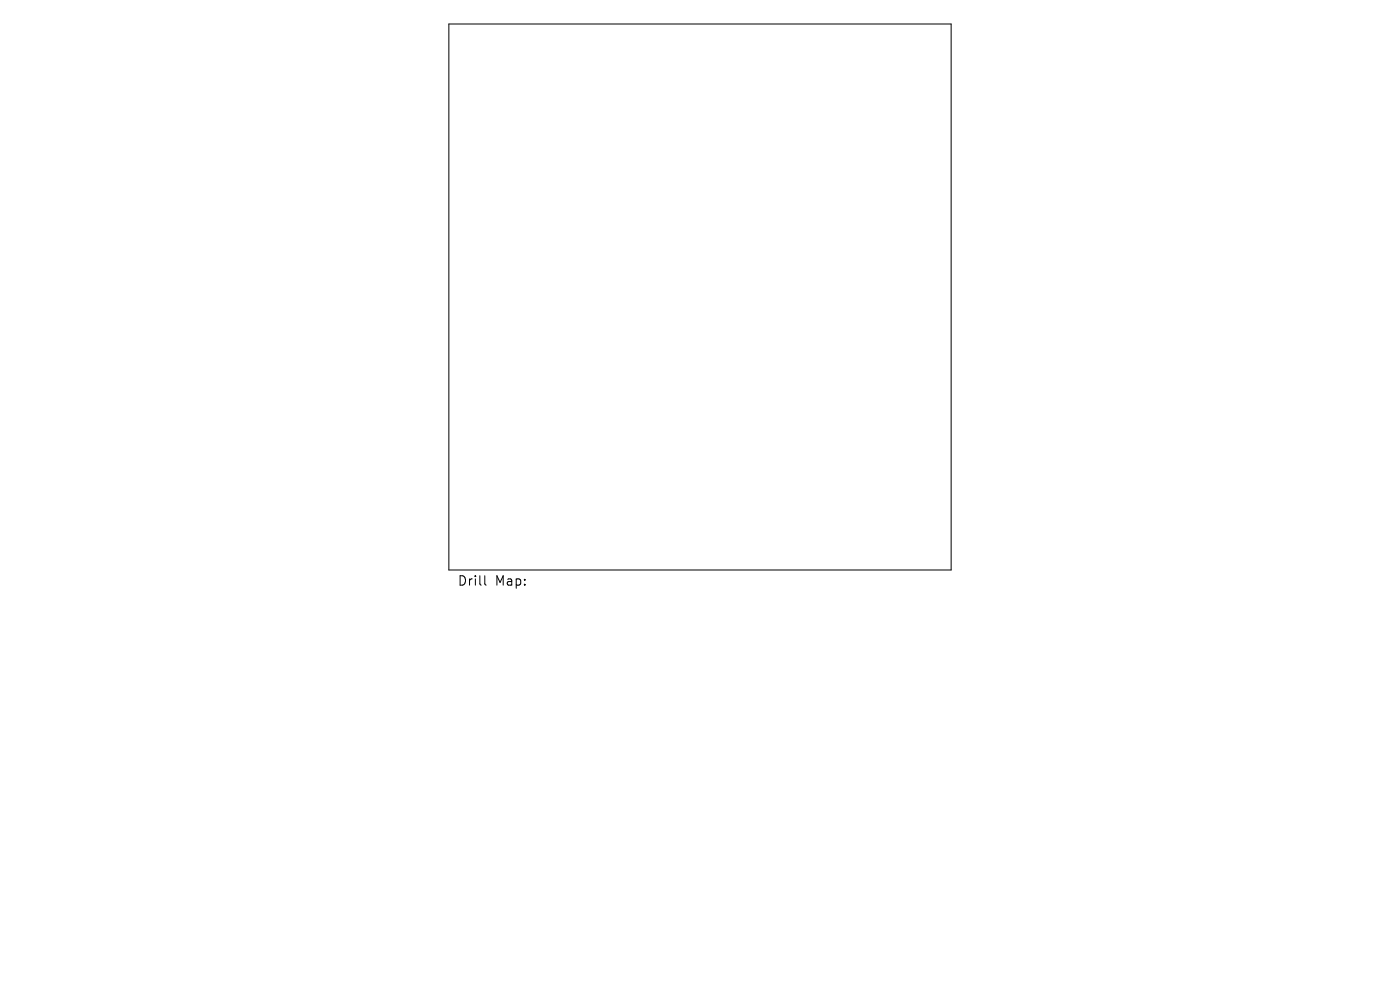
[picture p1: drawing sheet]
<svg xmlns="http://www.w3.org/2000/svg" width="297mm" height="210mm" viewBox="0 0 297 210" stroke-linecap="round" stroke-linejoin="round" font-family="sans-serif">
<defs><g id="words">
<g font-size="2.8">
<text x="97.1" y="124.5">Drill</text>
<text x="105" y="124.5">Map:</text>
</g>
</g></defs>
<path d="M95.2 5.1h106.6v115.8h-106.6zM102.8 122.1v1.7l.3 .3" fill="none" stroke="#000" stroke-width=".21"/>
<use href="#words"/>
</svg>
